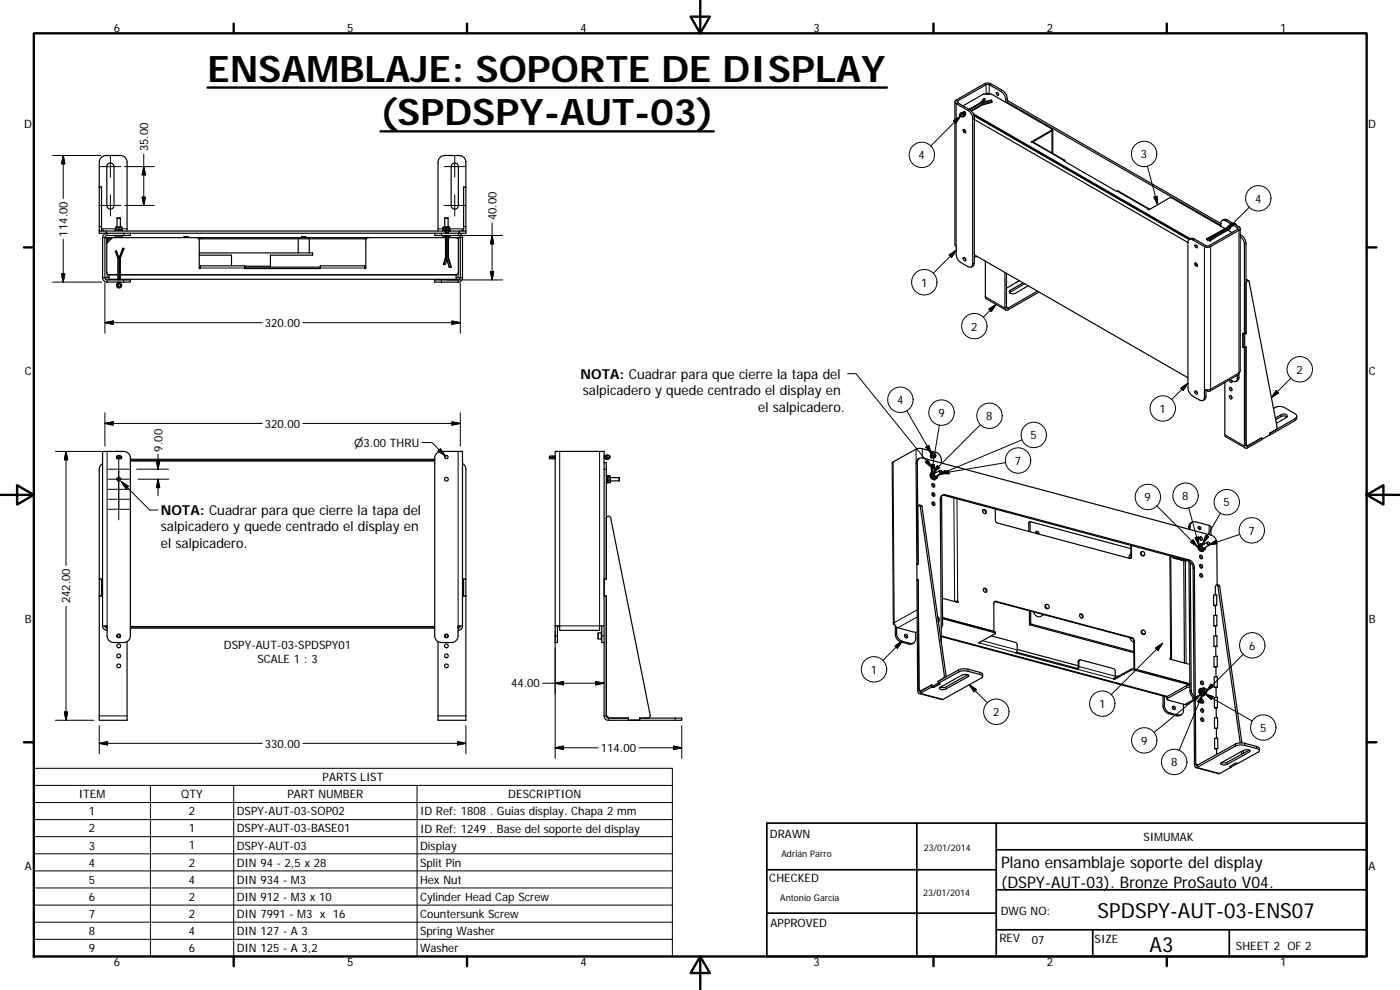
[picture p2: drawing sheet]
<svg xmlns="http://www.w3.org/2000/svg" width="420mm" height="297mm" viewBox="0 0 420 297" stroke-linecap="round" stroke-linejoin="round" font-family="sans-serif">
<defs><g id="words">
<g font-size="11">
<text x="62.3" y="24.5">ENSAMBLAJE: SOPORTE DE DISPLAY</text>
<text x="114.2" y="37.6">(SPDSPY-AUT-03)</text>
</g>
<g font-size="6.3">
<text x="329.4" y="275.4">SPDSPY-AUT-03-ENS07</text>
<text x="345" y="285.6">A3</text>
</g>
<g font-size="4.8">
<text x="300.5" y="260.6">Plano ensamblaje soporte del display</text>
<text x="300.5" y="266.3">(DSPY-AUT-03). Bronze ProSauto V04.</text>
</g>
<g font-size="4.1">
<text x="174.2" y="113.6">NOTA: Cuadrar para que cierre la tapa del</text>
<text x="174.9" y="118.6">salpicadero y quede centrado el display en</text>
<text x="227.5" y="123.5">el salpicadero.</text>
<text x="48.2" y="154.5">NOTA: Cuadrar para que cierre la tapa del</text>
<text x="48.2" y="159.4">salpicadero y quede centrado el display en</text>
<text x="48.2" y="164.4">el salpicadero.</text>
</g>
<g font-size="3.5">
<text x="34.2" y="9.6">6</text>
<text x="104.2" y="9.6">5</text>
<text x="174.2" y="9.6">4</text>
<text x="244.2" y="9.6">3</text>
<text x="314.2" y="9.6">2</text>
<text x="384.2" y="9.6">1</text>
<text x="7.3" y="38.4">D</text>
<text x="410.6" y="38.4">D</text>
<text x="44.4" y="45.4" transform="rotate(-90 44.4 45.4)">35.00</text>
<text x="275.7" y="47.8">4</text>
<text x="342.4" y="47.5">3</text>
<text x="376.6" y="60.8">4</text>
<text x="20.2" y="71" transform="rotate(-90 20.2 71)">114.00</text>
<text x="149" y="66.1" transform="rotate(-90 149 66.1)">40.00</text>
<text x="276.4" y="86">1</text>
<text x="79.5" y="98.1">320.00</text>
<text x="291.4" y="99.2">2</text>
<text x="7.4" y="112.6">C</text>
<text x="389.1" y="112.1">2</text>
<text x="410.8" y="112.6">C</text>
<text x="269.2" y="121.2">4</text>
<text x="281.6" y="125.1">9</text>
<text x="348" y="123.8">1</text>
<text x="79.5" y="128.3">320.00</text>
<text x="296" y="126">8</text>
<text x="309.3" y="131.8">5</text>
<text x="48.7" y="135.5" transform="rotate(-90 48.7 135.5)">9.00</text>
<text x="304.6" y="139.4">7</text>
<text x="343.5" y="150.4">9</text>
<text x="354.8" y="150">8</text>
<text x="367.2" y="151.9">5</text>
<text x="374.7" y="160.4">7</text>
<text x="21.1" y="181.1" transform="rotate(-90 21.1 181.1)">242.00</text>
<text x="7.4" y="186.9">B</text>
<text x="410.8" y="186.9">B</text>
<text x="67.2" y="194.7">DSPY-AUT-03-SPDSPY01</text>
<text x="374.9" y="194.9">6</text>
<text x="77.2" y="198.9">SCALE 1 : 3</text>
<text x="261.3" y="202.1">1</text>
<text x="153.4" y="206.3">44.00</text>
<text x="298" y="214.8">2</text>
<text x="329.8" y="212.4">1</text>
<text x="378.2" y="219.5">5</text>
<text x="79.5" y="224.3">330.00</text>
<text x="180.3" y="225.6">114.00</text>
<text x="342.4" y="223.4">9</text>
<text x="351.4" y="229.9">8</text>
<text x="23.7" y="239.5">ITEM</text>
<text x="54.4" y="239.5">QTY</text>
<text x="86.2" y="239.5">PART NUMBER</text>
<text x="96.8" y="234.4">PARTS LIST</text>
<text x="152.5" y="239.5">DESCRIPTION</text>
<text x="26.7" y="244.6">1</text>
<text x="56.7" y="244.6">2</text>
<text x="71" y="244.6">DSPY-AUT-03-SOP02</text>
<text x="126.1" y="244.7">ID Ref: 1808 . Guias display. Chapa 2 mm</text>
<text x="26.7" y="249.8">2</text>
<text x="56.7" y="249.7">1</text>
<text x="71" y="249.8">DSPY-AUT-03-BASE01</text>
<text x="126.1" y="249.8">ID Ref: 1249 . Base del soporte del display</text>
<text x="231.1" y="251.4">DRAWN</text>
<text x="26.7" y="254.9">3</text>
<text x="56.7" y="254.9">1</text>
<text x="71" y="254.9">DSPY-AUT-03</text>
<text x="126.1" y="254.9">Display</text>
<text x="343.2" y="252.3">SIMUMAK</text>
<text x="7.4" y="261.1">A</text>
<text x="26.7" y="260">4</text>
<text x="56.7" y="260">2</text>
<text x="71" y="260">DIN 94 - 2,5 x 28</text>
<text x="126.1" y="260.1">Split Pin</text>
<text x="410.8" y="261.1">A</text>
<text x="26.7" y="265.1">5</text>
<text x="56.7" y="265.1">4</text>
<text x="71" y="265.2">DIN 934 - M3</text>
<text x="126.1" y="265.1">Hex Nut</text>
<text x="230.9" y="264.6">CHECKED</text>
<text x="26.7" y="270.3">6</text>
<text x="26.7" y="275.4">7</text>
<text x="56.7" y="270.3">2</text>
<text x="56.7" y="275.4">2</text>
<text x="71" y="270.3">DIN 912 - M3 x 10</text>
<text x="71" y="275.4">DIN 7991 - M3 x 16</text>
<text x="126.1" y="270.3">Cylinder Head Cap Screw</text>
<text x="126.1" y="275.4">Countersunk Screw</text>
<text x="300.3" y="274.5">DWG NO:</text>
<text x="26.7" y="280.6">8</text>
<text x="56.7" y="280.5">4</text>
<text x="71" y="280.6">DIN 127 - A 3</text>
<text x="126.1" y="280.6">Spring Washer</text>
<text x="231.3" y="278.2">APPROVED</text>
<text x="26.7" y="285.7">9</text>
<text x="56.7" y="285.7">6</text>
<text x="71" y="285.7">DIN 125 - A 3,2</text>
<text x="126.1" y="285.7">Washer</text>
<text x="299.9" y="282.6">REV</text>
<text x="309.7" y="283.3">07</text>
<text x="328.5" y="283">SIZE</text>
<text x="370.9" y="285.1">SHEET 2 OF 2</text>
<text x="34.2" y="289.9">6</text>
<text x="104.2" y="289.9">5</text>
<text x="174.2" y="289.9">4</text>
<text x="244.2" y="289.9">3</text>
<text x="314.2" y="289.9">2</text>
<text x="384.2" y="289.9">1</text>
</g>
<text font-size="3.3" x="106.3" y="134">⌀3.00 THRU</text>
<g font-size="2.7">
<text x="234.5" y="257.1">Adrián Parro</text>
<text x="277.3" y="255.2">23/01/2014</text>
<text x="277" y="268.7">23/01/2014</text>
<text x="234.2" y="270.2">Antonio García</text>
</g>
</g></defs>
<g fill="none" stroke="#000" stroke-width=".36">
<path d="M286.6 30.6v42.7l.4 .6v2.4a3 3 0 0 0 1.4 2.5l2.1 1.2a.86 .86 0 0 0 1 .1 .86 .86 0 0 0 .4-.9v-43.6a3.1 3.1 0 0 0-1.4-2.5l-3.5-2a.57 .57 0 0 1-.4-.5 .57 .57 0 0 1 .4-.6l8.5-4.9a2.06 2.06 0 0 1 1.9 0l3.5 2.1a3.1 3.1 0 0 1 1.4 2.4v1.4M288.4 34.1l1-.3-.4 .5zM289 31.7l6.2-3.5h2.3l18.2 10.5-.2 .4-6.1 3.5 .4 .1M289.1 33.7v-.1a.44 .44 0 0 1 .6 0 .44 .44 0 0 1 .1 .5M289.1 38.9a.54 .54 0 0 1 .7 .3 .54 .54 0 0 1-.2 .7l-.5-.5zM289.2 38.9l.5 .9M289.3 33.7h.1M289.3 38.8l-.1 .1a.71 .71 0 0 0 .6 .9M289.3 33.7l-.7 .1a.72 .72 0 0 0-.3 1.2 .72 .72 0 0 0 1.2-.3l.2-.6-.2-.3M289.5 33.5l-.3 .2M289.7 34.4h.1M292.1 34.1l65.1 37.5"/>
<path d="M292.3 34.7l64.6 37.2M292.4 35.8l64.1 37M294.4 30.7h.2M294.4 30.7l-3.6 2.1M294.8 30.8l.1 .7M295.6 29.6v.6l-.4 .4M295.6 29.6h-.3l-.9 1.1M295.6 29.6l-1 1.2 2.9-.8 .2 .7-2.8 .8-3.3 1.9M296.1 28.2h.5M297 28.2a1.12 1.12 0 0 0-1.4 0M299.1 27.8a.46 .46 0 0 1 .5 .2 .46 .46 0 0 1-.2 .6l-.4-.4zM299.5 27.9l.2 .3"/>
<path d="M301.8 30.7a3.4 3.4 0 0 0-1.4-3.3l-3.5-2-.7-.1-8.9 5.2 .2 .3 3.5 2.1a3.1 3.1 0 0 1 1.4 2.4v43.6l-.1 .7-.8 .5M302.3 30.1l64.1 37M302.3 30.7l64.1 36.9M315.7 39.2v6.7M315.7 38.8l-.2 .6-5.7 3.3M315.7 39l.3 .2v6.8M29.8 56.1h.7v13.2M32.3 49.3a1.08 1.08 0 0 1 1.2-.3 1.08 1.08 0 0 1 .7 1v11.6a1.08 1.08 0 0 1-1.1 1.1 1.08 1.08 0 0 1-1-1.1v-11.6zM135.6 49.3a1.08 1.08 0 0 1 1.2-.3 1.08 1.08 0 0 1 .8 1v11.6a1.08 1.08 0 0 1-1.1 1.1 1.08 1.08 0 0 1-1.1-1.1v-11.6zM139.8 56.1h-.7v13.2M309.8 42.7h.3l9.4 5.4M319.6 48.5a.33 .33 0 0 0-.1-.4 .33 .33 0 0 0-.4 .1l16 9.2 .5-.1 9.4 5.4"/>
<path d="M29.8 69.3v.7h9.3M29.8 69.3h103.7M30.5 68.6l.6 .7M31.5 71.3v12M31.5 71.3h28.3M32.1 70a1.37 1.37 0 0 0-1.3 1.3v12a1.37 1.37 0 0 0 1.3 1.3h7v-.6h-7l-.4-.2-.2-.5M32.7 71.3l-.6 .5v10.1l.6 .5M33.4 71.6l-.9 .2-.1 .8M33.7 71.3l-1.6 1.7M34.5 69.3v-.1h2.3v.1M34.5 70.7h2.3M34.6 69.2v-.3h2v.3"/>
<path d="M34.7 70.7h1.9M34.7 70.8v.5M34.7 68.7h.9M34.7 68.7l.2 .2M34.7 68.3h.9M34.7 68.3v.4M35.1 65.5v2.6M35.1 65.5h1M35.6 68.3h1M35.6 68.7h1M35.6 77.4h-.2v6.6M35.6 68.3v.4"/>
<path d="M35.9 77.4h.2l1.1-2.8-.3-.2-1.2 3-.8-2.1-.3 .1 .8 2M36.1 65.5v2.6M36.1 77.4v6.6M36.6 70.8v.5M36.6 68.3l-1.7-.2-.2 .2M36.6 68.7l-.2 .2M36.6 68.3v.4M38.1 69.3v-20.6a2 2 0 0 0-2-2h-4.3a2 2 0 0 0-2 2v20.6M39.1 70h91.4M39.1 70v.7h-7l-.4 .1-.2 .5M55.1 71.3v-.3h1.4v.3M59.8 76.6h9.7v3.2"/>
<path d="M59.8 75.9h34v.7h-12.6v3.3h-7.7M59.8 71.6h50M59.8 71.3l-.1 .3M59.8 71.3h50M89.5 71.6v4.3M90.5 71.3v-.3h1.3v.3M92.8 71.6v4.3M109.8 71.3v.3M109.8 71.6h.1M109.8 71.3h23.9M110.5 71.3l-.5 .2-.2 .5v8.6h-.3v-.8h-13.4v.8h-22.6v-.8h-13.4v.8h-.3v-8.6l-.2-.5-.5-.2M131.5 69.3v-20.6a2.04 2.04 0 0 1 2-2h4.3a2.04 2.04 0 0 1 2 2v20.6"/>
<path d="M132.8 70.7l.9 .1M133 68.3h.8M133 68.7l.2 .2M133 68.7l.4 .1M133 68.3v.4M133.1 70.8v.5M133.1 70.7h.6M133.3 79.4l.6-2.2 .9 3M133.3 79.4h.3M133.4 68.9h-.5v.3M133.4 69.2h-.6v.1M133.5 65.5h1"/>
<path d="M133.5 65.5v2.6M133.7 70.7v6.5l-.6 2 .2 .2M133.7 77.2l.1 .1M133.7 68.6l.5 .3-.3 1-.3-.9zM133.8 68.3h1M133.8 68.3h.1M133.8 69.8l-.1 .1M134 69.8l.6 .1M134.1 68.9h.1M134.1 69.2h.1M134.1 68.8h.1M134.1 78l-.2 .7"/>
<path d="M134.1 68.7v.6M134.5 65.5v2.6M134.6 71.3h3.5M134.6 70.7v6.5l.8 2.9M134.6 69.9l.2-.6a.75 .75 0 0 0-.7-1.1 .75 .75 0 0 0-.6 1.1l.2 .7M134.6 69.9v.1M134.6 77.2l-.6 .1M134.8 68.3h.2l-.1 .5M134.8 68.3v.3M134.8 69.3h5M134.9 68.9l.1 .3M134.9 69.2l.2 .1"/>
<path d="M134.9 70.8v.5M134.9 70.7h-.3M134.9 68.2l-1.7-.1-.2 .2M135.1 70.7l-.5 .1M136.9 71.3l.5 .2 .2 .5v9.8l-.2 .4-.5 .2M137.5 70a1.34 1.34 0 0 1 1.3 1.3v12a1.34 1.34 0 0 1-1.3 1.3h-7v-.6h7l.4-.2 .2-.5M138.1 71.3v12M139.1 68.6l-.6 .7M139.8 69.3v.7h-9.3v.7h7l.4 .1 .2 .5M289.1 77.3a.56 .56 0 0 1 .7 .3 .56 .56 0 0 1-.2 .7 .75 .75 0 0 1-.5-1zM289.5 77.3l.3 .6M292.4 77h.9"/>
<path d="M292.4 76.5l64.1 36.8M295.7 78.4l.1 11 6.1 3.6M345 62.8h-.5l.3 .2 6-3.5 .9-.1 16 9.2M356.5 72.8v43.6a2.98 2.98 0 0 0 1.4 2.4l2.1 1.2a.87 .87 0 0 0 1 .1 .87 .87 0 0 0 .5-.9v-2.4a1.98 1.98 0 0 0 1.8 0 .58 .58 0 0 1-.2 .6 .58 .58 0 0 1-.7-.1l-.5-.3M357 71.8l-64.7-37.3 64.7 37.3M358.6 78.9a.55 .55 0 0 1 .7 .3 .55 .55 0 0 1-.2 .7 .75 .75 0 0 1-.5-1zM358.6 73.6a.45 .45 0 0 1 .6 .2 .45 .45 0 0 1-.1 .6zM358.7 78.9l.6 .9M358.8 78.9l.1 .6 .4 .3M359.1 73.6l.2 .3M362.2 71.6l.1 .3M362.2 71.6h.1"/>
<path d="M362.2 71.6l.2 .6M362.7 71.6l.4 .2v.5zM364.2 70.6l-2 1M364.2 70.6l-1.5 1M364.2 70.6l.3 .2 .1 .5M364.6 71.3l-1.4 1M366.4 67.1a.9 .9 0 0 1 .4-.9 .9 .9 0 0 1 1 0l3.7 2.2v.3l-8.8 5.1h-.6l-3.9-2.2-.6-.1-.7 .4M366.4 67.1v.8M366.8 66.2l.7-.4h.6l3.7 2.2a.59 .59 0 0 1 .4 .6 .59 .59 0 0 1-.4 .5l-8.5 4.9a1.98 1.98 0 0 1-1.8 0l-3.6-2.1a.85 .85 0 0 0-1 0 .85 .85 0 0 0-.4 .9M368.5 69.1l1.2 .7M368.5 68.1l.3-.3 .4 .4M369 67.9l-6.8 3.7"/>
<path d="M369.2 68.6l-4.6 2.7M370.3 67.1h.4l.2 .4M370.3 67.1v.1M372.2 70.4a3 3 0 0 1 1.7 2.6v27M372.2 71a2.99 2.99 0 0 1 1.3 2.3v27M372.2 68.6v42.8l-.4 .5M31.5 83.3h1.2M32.7 82.4h2.7h-2.7v1.4h2.7M32.7 82.4h.1M35.4 84.6v.2M35.7 84.8l.4 .7a.39 .39 0 0 1-.4 .5 .39 .39 0 0 1-.3-.5zM36.1 82.4h100.8z"/>
<path d="M36.1 84.8h-.2M36.1 84.6v.2M36.1 84.8l.3 .5a.77 .77 0 0 1-.6 1.1 .77 .77 0 0 1-.7-1.1l.3-.5h.2M59.8 80.2h.3M73.5 80.2h22.6M109.5 80.2h.3M134.9 80.1h.5zM136.9 82.4v1.4h-100.8M136.9 83.3h1.2M301.6 81.7v10.7a.58 .58 0 0 0 .3 .6 .58 .58 0 0 0 .6 0l9.3-5.4M302.1 82l.1 10.5 9.2-5.1M305.8 84.2l-3.7 2.3"/>
<path d="M307 84.9l-3.8 2.2a.56 .56 0 0 0-.3 .7 .56 .56 0 0 0 .7 .3l1.1-.1 3.9-2.3M307.5 85.1l-4.5 2.7M373.9 100l-.4 .3M373.9 85.1a.58 .58 0 0 1 .2-.7 .58 .58 0 0 1 .8 .1l8.4 43.6-.4 .8-1.9 1.1v.5l-2.4 1.3M373.9 84l.8 .2M358.6 117.3a.54 .54 0 0 1 .7 .3 .54 .54 0 0 1-.2 .7 .72 .72 0 0 1-.5-1zM359.1 117.4l.3 .5M361.9 116.9v2.5l-.9 .7M367.6 114.8l.1 16 6 3.6M369 114a.48 .48 0 0 0 .1 .6 .48 .48 0 0 0 .6-.1v-.3M369 116.3a.55 .55 0 0 1 .6 .3 .55 .55 0 0 1-.1 .6 .74 .74 0 0 1-.5-.9zM369 118.7a.55 .55 0 0 1 .6 .3 .55 .55 0 0 1-.1 .7 .74 .74 0 0 1-.5-1z"/>
<path d="M369.4 116.3l.3 .6M369.4 118.8l.3 .5M369.5 114.1l.2 .3M371.3 112.6v.9a.86 .86 0 0 1-.4 .9 .86 .86 0 0 1-1-.1l-.8-.4M371.8 111.9v1.8l-.9 .7M371.8 111.9l-.3 .6-8.4 4.9M373 104.1l.5 .3M373.1 100v4.1l.4 .3M373.1 104.1h-.1M373.5 100.3l-.5-.3v4.1M373.5 104.4v29.4a.58 .58 0 0 0 .3 .6 .58 .58 0 0 0 .6 0l4.2-2.4 .1-.6M373.5 100.2v.1"/>
<path d="M373.5 100.3v4.1M373.9 104.1h.1M373.9 100h.1M373.9 104.1l-.4 .3M373.9 104.1l.1 29.7h.4l4.2-2.4M30.8 135.4h6.3a2.05 2.05 0 0 1 2 2.1v53.3a2 2 0 0 1-2 2h-2.9a1.97 1.97 0 0 1-2.1-2v-3h-1.3zM30.8 139.1l-.8 .7-.2 1v75.3h8.3v-23.6M35.1 136.9l.7-.1a.49 .49 0 0 1 .7 .6 .49 .49 0 0 1-.8 .2h-.2a.43 .43 0 0 1-.5-.1 .43 .43 0 0 1 .1-.6zM35.3 136.8l.3-.2 .5 .2M35.6 137.6h.1M39.1 137.8h91.4M39.1 138.1h91.4"/>
<path d="M39.1 138.3h91.4M130.9 136.2l.9-.6 .7-.2h6.3v52.4h-1.3v3a2.05 2.05 0 0 1-2 2h-3a2 2 0 0 1-2-2v-53.3zM134.1 136.7l-.2 .1M134.3 137.5l-.1 .1M138.8 139.1l.7 .7 .3 1v75.3h-8.3v-23.6M166.5 136.8h-1a.46 .46 0 0 0-.7 .4 .46 .46 0 0 0 .7 .4h1l.1-.8M166.5 137.6h.1M181.3 138.8v-3.4h-14.7v57.4h.7v-5M181.3 136.7l.7-.2a.72 .72 0 0 1 1 .7 .72 .72 0 0 1-1 .6l-.7-.2M181.3 138.8h.7v35h-.7M181.3 138.8v76a1.3 1.3 0 0 0 1.3 1.3h6M181.4 137.5l.9-.3 .4 .2-.3 .3z"/>
<path d="M181.4 136.7l.1 .7M181.5 137.5l-.1 .1M276 137.5l-.8 .5-.3 1 .3 30.4M279.4 137v-.7a.73 .73 0 0 1 1.2-.1 .73 .73 0 0 1-.4 1.1h-.5M279.4 137.2l.6 .1M279.5 137.2l.2 .1M279.6 139.8l.5 .4v.4M279.7 137.3v.1M279.7 137.3l-.1 .1M279.8 136.7l-.4 .4 .2-.5a.34 .34 0 0 1 .5 .1 .34 .34 0 0 1-.1 .4h-.6M279.8 136.7h.3M279.8 139.6a.5 .5 0 0 1 .7 .1 .5 .5 0 0 1-.1 .7 .5 .5 0 0 1-.7-.1z"/>
<path d="M279.9 136.7h-.1M282.5 138.9a2.64 2.64 0 0 0-1.6-3.2l-4.1-1.1h-1.3l-7.7 4.2 .3 48.3M373.9 133.5l.3 .1M378.7 131.4l-3.8 2.1a.57 .57 0 0 1-.7 .1 .57 .57 0 0 1-.3-.6M382.2 122.6a3.1 3.1 0 0 1 3.3-.3l3.1 1.8a.84 .84 0 0 1 .6 .8 .84 .84 0 0 1-.6 .8l-7.5 4.3-.1 .5M382.7 125.4l1.8-1a1.04 1.04 0 0 1 1.1-.2 1.04 1.04 0 0 1 .7 .9l-3.2 1.9M386.2 125.1l-1.1-.3-2.2 1.1M389.2 124.9l-.1 .7-.3 .5-7.7 4.5M182 155.5a.66 .66 0 0 1 .6-.6 .66 .66 0 0 1 .7 .5l11.8 59.3-.1 .5-.5 .3M182 142.6h.1v2.3h-.1M182.1 142.8h.3v2h-.3M182.4 144.5l.1 .3"/>
<path d="M182.5 142.8l-.1 .2M182.5 144.8h.1M182.6 142.8h.4v.3M182.6 144.8h.4M182.6 143.1h.4M182.6 144.1h.4M182.6 144.1v.7M182.6 143.1v1M182.6 142.8v.3M183 143.1v1M183 144.1v.7M183.1 142.8l.1 1.7-.2 .3"/>
<path d="M183.2 143.3h2.6M183.2 144.3h2.6M185.8 143.3v1M275.4 152.4a.51 .51 0 0 1 .1-.6 .51 .51 0 0 1 .6-.1l7.3 50.9-.3 .9-1.5 .9M276 151.5l.7 .3 7.2 51.3M279.6 142.8l.7 .8M279.6 141.8a1.19 1.19 0 0 0-.3 1.5 1.19 1.19 0 0 0 1.4 .5M279.7 145.3l.3 .3 .2 .6M279.7 148.1l.4 .2 .1 .6M279.7 150.9l.4 .2 .1 .6M279.8 141.9l-.2 .9M279.8 141.9a1.05 1.05 0 0 0-.1 1.3 1.05 1.05 0 0 0 1.3 .3"/>
<path d="M279.8 141.8a1.04 1.04 0 0 0-.3 1.4 1.04 1.04 0 0 0 1.3 .4M279.9 142.6l.6 .8M279.9 142.6l-.3 .2M280 141.7l1 .1M280 141.7l-.2 .2M280 141.7l-.1 .9M280 141.7a1.08 1.08 0 0 0-.6 1.5 1.08 1.08 0 0 0 1.5 .5l.1-.2M280.5 143.4l-.2 .2M280.9 141.8a.66 .66 0 0 0-.8 .7 .66 .66 0 0 0 .7 .7l.4-.1 .2-.4M281.4 143.3l-.9 .1M281.4 143.3l-1.1 .3M281.5 142.6l-.1 .7"/>
<path d="M282.1 141.2l-1.5 .8a.52 .52 0 0 0-.1 .6 .52 .52 0 0 0 .5 .3l1.5-.9M282.6 148.7l.3 38.7-.4 .9M282.7 148.7h.7l73 19.5a2.53 2.53 0 0 1 1.7 2.3l.4 58.9a.63 .63 0 0 0 .1 .7 .63 .63 0 0 0 .7 .2l11.7-6.6 2.3-.1 3.8 1a.6 .6 0 0 1 .8 .3 .6 .6 0 0 1-.3 .8l-6.1 3.4-.6-.2-1.9 1.1 .5 .1M295.1 153a.76 .76 0 0 1 .6 1.1M295.1 152.9a.59 .59 0 0 1 .9 .5 .59 .59 0 0 1-.7 .6l-.4-.5zM298.7 152.7l.1 3.6 .4 .6 40 10.7 .4-.5v-3.4M309.1 156.5l30.3 8.1M309.1 156.5l-.4 .2 .1 2.7M309.1 156.5v3.1M310.9 159.6l.5 .6M357.2 158.9v-.9a1.31 1.31 0 0 1 1.6-1.5l4.5 1.4 .1 2.7M357.8 156.7a1.74 1.74 0 0 0-1 2.1"/>
<path d="M359.6 158.2l.3 .3 .1 .4M29.8 178.8h.7M30.5 173.8h-.7h.7v5h-.7M139.1 178.8h.7M139.8 173.8h-.7v5h.7M181.3 178.8h.7M181.3 173.8v5h.7v36.1l.6 .6h6v.6M275.2 169.4h.1M275.2 174.1l.2 33.1a.62 .62 0 0 0 .1 .7 .62 .62 0 0 0 .7 .1l3.4-1.9M275.2 169.4v4.6l.4-.2M275.2 169.4l.3-.2-.2-30.4a1.29 1.29 0 0 1 1.6-1.4l86.6 23.2a2.45 2.45 0 0 1 1.7 2.3l.1 12.5 .6 .2 .1 .3 6.7 47M275.2 174h.1"/>
<path d="M275.5 169.2l-.3 .2M275.6 173.9l-.4 .2M275.6 173.8l.3 33.5 .3 .1 3.4-1.9M282.8 179.5l4.8 1.3-.2-.4-.9 .1M295.2 176.6a.74 .74 0 0 1 .7 1.1M310.9 160a.48 .48 0 0 1 .5-.6 .48 .48 0 0 1 .4 .7v.1M339.4 163.6l-.1 4M339.4 166.2l-.5 .5v.8M342.6 165.5a.6 .6 0 0 1 1 .4 .6 .6 0 0 1-.7 .7l-.4-.4zM342.7 165.5a.66 .66 0 0 0-.3 .9 .66 .66 0 0 0 1 .2M351.4 166.8l.2 30.9M351.8 166.9l.3 .5 3.2 .9"/>
<path d="M352 167l.5 .4 2.9 .8 .6-.1M352.9 167.3l.8 .1M355.3 168.3l.2 30.6M356.3 168.2l-1 .1M356.8 168.4l.3 38.9a2.61 2.61 0 0 0 1.2 2.1M357.2 168.7l.3 38.4 .2 1 .6 .8M359.8 163.4l.7-.2a.96 .96 0 0 0-.5 1.4 .96 .96 0 0 0 1.4 .3 1.08 1.08 0 0 1-1.5 .2 1.08 1.08 0 0 1-.2-1.5zM360 163.3a1.17 1.17 0 0 0-.3 1.5 1.17 1.17 0 0 0 1.4 .5M360 161.3l.5 .4v.4M360 166.8l.5 .4v.5M360 164.5l.8 .6M360 169.6l.5 .4v.4"/>
<path d="M360.1 166.7a.52 .52 0 0 1 .8 .3 .52 .52 0 0 1-.4 .7l-.5-.5zM360.1 172.3l.4 .3v.6M360.2 163.3a1.04 1.04 0 0 0-.4 1.4 1.04 1.04 0 0 0 1.4 .4M360.3 163.3l-.3 .2v1M360.3 164.3l-.3 .2M360.3 164.3l.7 .7M360.3 163.3v1M361 165l-.2 .1M361.3 163.3a.67 .67 0 0 0-.7 .9 .67 .67 0 0 0 1 .3l.1-.3M361.4 163.3l-.4-.3-.7 .3M361.8 164.7l-.8 .3M361.8 164.7l-1 .4"/>
<path d="M361.9 164.1l-.1 .6M362.4 162.7l-1.5 .8a.52 .52 0 0 0-.1 .6 .52 .52 0 0 0 .6 .3l1.5-.8M364.7 178.5v-2.2a.53 .53 0 0 1 .1-.6 .53 .53 0 0 1 .7-.1l6.7 47.3M30.8 187.8a1.34 1.34 0 0 0 1.3 1.3M31.5 187.8l.2 .5 .4 .2M32.1 188.1h.1M32.1 187.8v.7M35.4 190.4h.5l.2 .4-.2 .4h-.5l-.2-.4zM39.1 188.1h91.4M39.1 188.5h91.4M39.1 188h91.4M133.8 190.3l.5 .1 .2 .5-.4 .3h-.4l-.2-.5z"/>
<path d="M137.5 188.1h.1M137.6 187.8v.7M138.1 187.8l-.2 .5-.4 .2M138.8 187.8a1.3 1.3 0 0 1-1.3 1.3M166.6 187.8h1.4v1.3h11.9v-1.3h1.4M167.5 187.8v.2h.5M180.5 189.9l-1 .1v1.7h1M180.6 187.8v5h.7M180.6 189.6v2.4M268.5 187.5l-.4-.4 .3-.3a1.7 1.7 0 0 0 1.1 1.6l4.9 1.3h.9M268.7 187.8v2.5a2.51 2.51 0 0 0 1.7 2.3l2.7 .7 1-.3M269.1 188.2v1.9a2.57 2.57 0 0 0 1.6 2.3l2.5 .6a1.25 1.25 0 0 0 1.6-1.4v-1.9"/>
<path d="M271.5 190.5l.5 .4v.5M281.4 185.2a.49 .49 0 0 1 .4 .4 .49 .49 0 0 1-.3 .5h.2M281.4 185.2a.39 .39 0 0 1 .4 .3 .39 .39 0 0 1-.3 .4M281.7 186l-.1 .3M281.8 185.8v.7M282.5 190.8l67.8 18.2M282.5 192.6l-.3-42.7a1.25 1.25 0 0 1 1.6-1.4l73 19.5a2.53 2.53 0 0 1 1.6 2.3l.5 59.1 .4 .2 12.3-6.6 1.7-.1 4.1 1.1 .6 .5v.7M282.5 191l67.7 18.1M282.9 185.3l15.6 4.2 .2 .5M282.9 185.6l15.8 4.3-5 3 .2 .1 .4-.4M286.8 180.5h.4l.2 .2M287.6 180.5l-.2 .1"/>
<path d="M293.9 192.7v.3M297.5 190.8l7.5 2.1 .3 .6v1.7l-.5 .7 18.5 5 .5-.7v-1.9l.4-.3 9.9 2.6 .6 .8v1.7l-.5 .7 .3 .1 4.9-2.8 .8-.1 16.9 4.5M298.3 189.4l-.1-8.4 .1-.4 .5-.2 41 10.9 .5 .4 .2 .6v8.4l16.6 4.5-16.9-4.5-.8 .1-4.9 2.7v.4M298.4 180.5l41.4 11 .5 .9v8.3M305.1 195.7l18.2 4.9M305.3 194.9l18.3 4.9M308.9 183.3l.1 4.2M309 187.5l31.3 8.3M309.3 183.3v3.9l31 8.3M309.3 187.2l-.3 .3M310.2 183.6a1.63 1.63 0 0 0 2.1 1.4l1-.6M313.9 181.4a.6 .6 0 0 1 .9 .4 .6 .6 0 0 1-.6 .7l-.4-.6z"/>
<path d="M314 181.4a.67 .67 0 0 0-.3 .9 .67 .67 0 0 0 1 .2M324 198l-.4 .5v1.6l-.3 .5M324.1 184.3a.74 .74 0 0 1 .6 1.1M339.1 191.3l.3 .8 .9 .6M342.8 189.2a.6 .6 0 0 1 .9 .3 .6 .6 0 0 1-.6 .7l-.4-.3zM342.9 189.1a.67 .67 0 0 0-.4 .9 .67 .67 0 0 0 1 .2M351.1 197.6l.1 .2M351.5 197.9l.1-.2-.5-.2v.3l6 1.5M364.2 181.6l.6 .2M364.3 187.8l.5 .1M364.3 193.9l.6 .2M364.8 181.8v2.9"/>
<path d="M364.8 187.9v2.9M364.9 194.1v2.8M365.2 181.5v-3l-1 .1v3M365.2 181.5l-1 .1M365.2 181.5l-.4 .3M365.2 187.7v-3.1l-.9 .1v3.1M365.2 187.7l-.9 .1M365.2 187.7l-.4 .2M365.2 193.8v-3h-.9v3.1M365.2 193.8l-.9 .1M365.2 193.8l-.3 .3M365.3 200v-3.1l-1 .1 .1 3.1"/>
<path d="M365.3 200l-.9 .1M365.3 200l-.4 .2M182 214.1a1.34 1.34 0 0 0 1.3 1.4M192 216.1h12.6v-.6h-12.6v.6h-3.4M276.2 207.3h.2M279.6 205.5v.6M279.6 205.5h.1M279.6 206.1l.6 .2M279.6 205.5l-3 1.7a.62 .62 0 0 1-.7-.2 .62 .62 0 0 1-.1-.6M279.6 205.5v.5M280.2 206.2v.1M281.6 205l-2 1"/>
<path d="M281.6 205h.1M281.6 204.4h.1M281.6 204.4v.6M281.6 204.4v.6l.5 .2-1.9 1.1M281.6 205l6.9-3.7h1.7l3.9 1.1a.58 .58 0 0 1 .7 .3 .58 .58 0 0 1-.3 .7l-11.7 6.5-7-1.8M281.9 206.3l6.9-3.8 .8-.1a.68 .68 0 0 1 1.1 .5l-6.9 3.9-.8 .1a.71 .71 0 0 1-1.1-.6zM282.1 205.1l-1.9 1.1-.6-.2M282.6 206v.3M290.4 202.5l-6.6 3.6-1.6 .1M294.9 203v-.8l-.4-.3-4-1.1-1.6-.1-1.2 .3-6.1 3.4M323.3 200.6v.3M334.7 202.7l.8 .3"/>
<path d="M349 208.8v3a2.51 2.51 0 0 0 1.7 2.3l2.7 .7 1.1-.4M349.4 208.9v2.7a2.51 2.51 0 0 0 1.7 2.3l2.4 .6a1.29 1.29 0 0 0 1.7-1.4l-.1-1.8M351.9 212l.3 .3 .2 .6M357.1 206.2l-.9 .1-6 3.5 .4 .3 5.2 1.3 2.5-1.3M357.1 205.5l-.9 .2-5.8 3.2-.2 .9M360.3 206.6a1.18 1.18 0 0 0-.3 1.5 1.18 1.18 0 0 0 1.4 .5M360.3 204.6l.4 .3 .1 .5M360.4 207.8l.7 .6M360.4 210.1l.4 .4v.5M360.4 215.6l.4 .3 .1 .6M360.4 212.9l.3 .2 .1 .6M360.4 212.8a.5 .5 0 0 1 .8 .2 .5 .5 0 0 1-.6 .7l-.2-.4z"/>
<path d="M360.4 215.6a.5 .5 0 0 1 .8 .2 .5 .5 0 0 1-.5 .6l-.3-.4zM360.5 206.6a1.03 1.03 0 0 0-.3 1.4 1.03 1.03 0 0 0 1.3 .4M360.6 206.7l-.2 .1v1M360.6 207.6l-.2 .2M360.6 207.6l.8 .7M360.6 206.7a.79 .79 0 0 1 1.1 0M360.6 206.7v.9M360.9 206.5a.99 .99 0 0 0-1.1 .8 .99 .99 0 0 0 .6 1.1 .8 .8 0 0 0 1.3-.2 .95 .95 0 0 1-1.4-.3 .95 .95 0 0 1 .5-1.4M361.4 208.3l-.3 .1M361.5 206.7l-.3 .1a.52 .52 0 0 0-.1 .7 .52 .52 0 0 0 .6 .2l.3-.1M361.6 206.7a.68 .68 0 0 0-.8 .6 .68 .68 0 0 0 .8 .7l.4-.2 .1-.3M362.1 208l-1 .4"/>
<path d="M362.1 208l-.7 .3M362.2 207.3l-.1 .7M364.4 200.1l.5 .1M364.4 206.2l.5 .1M364.5 212.3l.5 .2M364.5 218.5l.6 .1M364.9 200.2v2.9M364.9 206.3l.1 2.9M365 212.5v2.9M365.1 218.6v2.9M365.3 206.1v-3h-.9v3.1M365.3 206.1l-.9 .1"/>
<path d="M365.3 206.1l-.4 .2M365.4 212.3l-.1-3.1-.9 .1 .1 3M365.4 212.3h-.9M365.4 212.3l-.4 .2M365.4 218.4v-3.1l-.9 .1v3.1M365.4 218.4l-.9 .1M365.4 218.4l-.3 .2M364.5 224.6l.6 .2M365.1 224.8v1.6M365.5 224.6v-3.1l-1 .1v3M365.5 224.6h-1M365.5 224.6l-.4 .2"/>
<path d="M366.4 228.9l6.8-3.8 .8-.2a.7 .7 0 0 1 1.1 .6l-6.8 3.9-.8 .1a.73 .73 0 0 1-1.1-.6zM369.1 230l.4 .1M369.5 230.2l-3.7 2-6.9-1.9M371.4 229l-1.9 1.1M372.6 225.5l.1 .8M373.1 225.2l.1 .8M374.9 225.1l-6.6 3.6-.8 .2-.9-.1"/>
<circle cx="134" cy="137.1" r=".5"/>
<circle cx="35.6" cy="143.8" r=".57"/>
<circle cx="134" cy="143.8" r=".56"/>
<circle cx="280.2" cy="148.4" r=".48"/>
<circle cx="280.2" cy="145.6" r=".49"/>
<circle cx="280.2" cy="151.1" r=".5"/>
<circle cx="282.3" cy="141.7" r=".44"/>
<circle cx="282.3" cy="141.6" r=".35"/>
<circle cx="360" cy="158.5" r=".46"/>
<circle cx="295.7" cy="177.2" r=".59"/>
<circle cx="360.5" cy="161.6" r=".49"/>
<circle cx="360.5" cy="169.8" r=".5"/>
<circle cx="360.5" cy="172.6" r=".49"/>
<circle cx="362.6" cy="163.1" r=".44"/>
<circle cx="362.7" cy="163.1" r=".36"/>
<circle cx="35.6" cy="199.8" r=".57"/>
<circle cx="35.6" cy="193.8" r=".57"/>
<circle cx="35.6" cy="196.8" r=".57"/>
<circle cx="35.6" cy="190.8" r=".57"/>
<circle cx="134" cy="199.8" r=".56"/>
<circle cx="134" cy="193.8" r=".56"/>
<circle cx="134" cy="196.8" r=".56"/>
<circle cx="134" cy="190.8" r=".56"/>
<circle cx="272" cy="190.9" r=".51"/>
<circle cx="324.5" cy="184.9" r=".59"/>
<circle cx="352.3" cy="212.4" r=".51"/>
<circle cx="360.8" cy="204.9" r=".49"/>
<circle cx="360.8" cy="210.4" r=".49"/>
<circle cx="361.7" cy="207.1" r=".45"/>
<circle cx="361.8" cy="207.1" r=".35"/>
</g>
<g fill="none" stroke="#000" stroke-width=".3">
<path d="M286.1 36.2l2.2-1.4-1.4 2.2zM287 30l.5 .3v.5l-.5 .3v42.8M288 34.3a.9 .9 0 0 0 1.5 .2M288.3 34.8l-9 9M288.7 33.9l-.3 .1a.54 .54 0 0 0 .4 .5 .54 .54 0 0 0 .6-.3l.1 .3M288.7 33.9v.4M289.5 34.5v.2M289.6 33.6l-1 .2M289.7 33.7l-.4 .5M289.8 34.3a.99 .99 0 0 1-.8 .6 .99 .99 0 0 1-1-.4M289.8 34.3l-.1 .1M289.8 34.1v.2"/>
<path d="M289.8 34.1l-.3 .4M291 32.9l-.5 .2M292.4 35.3l-.5 .3M295.5 25.1l.4 .3v2.7l.2 .1M295.5 29.5l-.9 1.2-3.7 2.1M296.8 28.1l-.2 .1M297.4 25.1l-.5 .3v2.7M297.6 30.1l-2.8 .7-3.7 2.1M297.7 30.6l-2.8 .7-3.4 2M297.7 30.4l-2.8 .7-3.5 2.1M300.9 27.2l-.5 .2M302.3 29.6l-.5 .3"/>
<path d="M315.5 39.1v.3M315.8 39l-.1 .1M316 39.2l-.3 .2M15.8 46.7h14.4M19 46.7v12.9M19 46.7l.5 2.4h-1zM29.8 56.1h.7M30 50h6.3M33.1 46.8v6.3M33.1 58.5v6.3M37.4 50h8.9M42.6 59.2h1.1l-.6 2.4z"/>
<path d="M43.1 46.2v15.4M43.1 50l.6 2.5h-1.1zM133.3 50h6.3M136.5 46.8v6.3M136.5 58.5v6.3M139.1 56.1h.7M309.8 42.7l9.4 5.4M335.2 57.3l9.4 5.6M344.3 49.9l3.1 11.5M346.3 59.2l1-.3 .1 2.5zM19 71.8v12.8M29.8 68h.7"/>
<path d="M30 61.6h6.3M30.5 68.6h4.2M30.8 71.3h.7M31.8 69.3v.7M32.1 72h.3M32.1 70v.7M32.1 71.3v.3M32.7 71.3v.3M34.9 75.3l.7 2.1v6.6M36.6 68.6h1.5M37 74.5l-1.1 2.9v6.6M37.1 70v.7"/>
<path d="M37.4 61.6h8.9M59.6 71.3v.2M60.5 71.3v.3M109.1 71.3v.3M110 71.3v.2M131.5 68.6h1.5M132.5 70v.7M133.3 61.6h6.3M133.6 69.2l-.1 .1M133.6 69.2a.45 .45 0 0 1 0-.6 .45 .45 0 0 1 .6 0 .45 .45 0 0 1 0 .6l-.2 .8M133.6 69.2l.2 .8M133.6 69.1h.5"/>
<path d="M133.8 70.7v6.6l-.6 2M133.9 78.7l-.3 .7M134 70.7v6.6l.9 2.8M134.1 68.2a.79 .79 0 0 1 .5 1.1l-.2 .7M134.1 70.7h16.8M134.2 68.2a.76 .76 0 0 1 .5 1.1l-.2 .7M134.2 69.2l.5 .1M134.4 70.7v6.5l.8 2.9M134.5 70.7v6.5l.9 2.9M134.7 69.3h.1M135 68.6h4.1M137.5 70v.7"/>
<path d="M137.5 71.3v.3M137.8 69.3v.7M138.1 71.3h.7M139.1 68h.7M147.7 66.9v17.1M147.7 70.7l.5 2.5h-1zM284.8 76.5l2.2-1.4-1.4 2.1zM287 75.1l-6.9 6.9M292.4 78.9l-.5 .3M358.4 71.7l-.5 .2M361.9 73.7l-.4 .3v42.8M362.3 71.9l.1 .3 .5-.1"/>
<path d="M364.2 70.6l-1.4 1M368.3 66l-.5 .2M369 67.9l-6.8 3.7M369.2 68.1l-6.1 3.7M369.2 68.2v.4M369.3 68.3l-6.1 3.7M369.5 66.9l.7 .7-2.1 1.4zM370.3 67.1l.1 .1M370.8 67.2l-.1 .1M370.9 67.4v.1M371.8 68l-.5 .3v.5l.5 .3v42.8l-8.5 4.9v-42.8l-.4-.3M372.5 70.6l-.3 .2"/>
<path d="M373.9 73l-.4 .3M375 62.2l-6.9 6.8M15.8 84.6h14.7M18.5 82.1h1l-.5 2.5zM30.8 83.3h.7M31.5 96.8l2.5-.5v1zM31.5 96.8h47.2M31.5 84.9v15.1M32.1 82.1v1.2M32.1 84v.6M35.6 84.6l-.3 .8-.2-.1M35.9 84.6l.3 .8"/>
<path d="M36.4 85.3l-.1 .1a.54 .54 0 0 1-.3 .7 .54 .54 0 0 1-.7-.4v-.3M37.1 84v.6M60.1 80.4h13.4M90.9 96.8h47.2M96.1 80.4h13.4M132.5 84v.6M134.1 84h16.8M135.6 96.3l2.5 .5-2.5 .5zM137.5 82.1v1.2M137.5 84v.6M138.1 83.3h.7M138.1 84.9v15.1"/>
<path d="M147.2 81.5h1l-.5 2.5zM295.7 89l5.9 3.4 .5-.3 .4 .3v.6M296.8 92.8l2.1-1.5-1.4 2.2zM298.9 91.3l-3.8 3.9M303.2 87.1v.6M254.4 112.1h2.5l22 27.3M354.4 116.4l2.1-1.4-1.4 2.1zM356.5 115l-4.9 4.9M361.9 118.9l-.4 .3M362.4 117v.3M371.8 113.3l-.5 .2M383 117.2l.7 .7-2.1 1.4z"/>
<path d="M387.4 113.5l-5.8 5.8M16.6 135.4h13.9M19.8 135.4v34.3M19.8 135.4l.5 2.6h-1zM31.5 127l2.5-.4v1zM31.5 123.9v10M31.5 127h47.2M32.1 135.4v52.4M35 137.4h1.5M35 137.1h1.5M35.6 137.6v18.4M47 138.3h.9l-.5 2.5z"/>
<path d="M47.4 136.3v4.5M90.9 127h47.2M126.6 132.8h3l4 4M131.5 135.4l.7-.7 1.4 2.1zM135.6 126.6l2.5 .4-2.5 .6zM137.5 135.4v52.4M138.1 123.9v10M164.9 137.4h1.7M164.9 137.1h1.1M165.9 136.8l.1 .3M166 137.1l-.1 .5M166 137.1h.6"/>
<path d="M179.9 135.4v52.4h-11.9v-52.4M181.3 137.5l.7 .3M181.3 136.8l.6-.1a.8 .8 0 0 1 1.1 .4M181.9 136.8a.8 .8 0 0 1 1.1 .4M181.9 136.8l.2 .4a.38 .38 0 0 1 .5 0 .38 .38 0 0 1 .1 .4l-.6 .1v-.4M181.9 136.8l-.6 .2M182 136.5l-.1 .3M182.1 137.2l-.8 .2M268 138.6l.4 48.2 6.8-3.8M272.1 123.2l7.4 12.9M274.9 134.8v3.8M275.3 138.8l-.4 .2"/>
<path d="M276.8 134.6v2.8M277.9 134.2l.8-.5 .8 2.4zM279.2 139.3l-.7-1.3-.8 .7 1.2 .9M279.2 136.7l.2 .5 .8 .1M279.3 136.6l-.1 .1M279.3 136.7h-.1M279.4 136.3v.2a.54 .54 0 0 1 .7 0 .54 .54 0 0 1 .1 .7h-.2M279.5 136.2a.84 .84 0 0 1 .9 .1 .84 .84 0 0 1 .2 .9M279.5 136.6l-.2 .5M279.6 136a.85 .85 0 0 1 .9 .2 .85 .85 0 0 1 .3 .8M279.6 136.5v.1M280.2 136.9l-.2 .2"/>
<path d="M280.3 139.4h.2l-.3 .7M281.9 127.6l-1.9 11.5M294.2 127.4l-13.5 13.6M301.8 138.8l-18 3M306.8 132l-22.2 9.2M367.6 130.4l5.9 3.4 .4-.3 .5 .3v.6M384.5 124.4v.6M388.6 125.7v.5M32.5 140.8h6.3M32.5 146.8h6.3M32.5 143.8h6.3M32.5 149.8h6.3"/>
<path d="M32.5 152.8h6.3M36.4 144.5l2.1 1.4-.7 .7zM36.4 144.5l2.2 2.2M38.8 146.9l6.1 6.1h2.5M41 140.8h9.6M41.5 143.8h9.1M47.4 143.8v5M47.4 143.8l.5 2.5h-.9zM181.3 140.8h.7M276.2 151.8l.5 .2M279.5 140.3v.5M279.5 141.3v.5l.2-.4"/>
<path d="M279.6 141.4l-.1 .4M279.9 140.1l-.1 .4M280.6 142a.52 .52 0 0 0-.1 .6 .52 .52 0 0 0 .5 .3M280.8 140.5l.5-.8 .7 .7-1.3 .9M282.3 142l-.8 .5 .9-.2M282.4 142.2l-.9 .3M283.7 141.5l1-.3 .1 1-.8-.1M283.8 148.5l-.4 .2M286.3 149.4l.2 31.1M287.2 149.7l.2 30.7-.2 .1M347.2 151.8l11.4 11.5M356.8 152.4l2.8 10.4"/>
<path d="M357.2 158l-.4 .2M362.9 157.6v2.8M366.3 154l-5.3 9M275.2 174v.1M339.6 167.1l-.2 .1M351.1 166.8l.2 30.7-.2 .1M352.5 167.4l-.2 .1M355.4 167.9l-.1 .4M355.8 168.3l.2 30.8M355.9 168.1l.3 .1M356.8 168l-.4 .2M358.4 170.3l-.3 .2"/>
<path d="M358.5 162.6l-.4-.6-.8 .7 1.4 .9M359.1 163.7l.4 .4M359.1 162.4l-.4-1 .9-.3 .1 1.9M359.2 163.7l.3 .4-.5-.3M360.9 163.5a.52 .52 0 0 0-.1 .6 .52 .52 0 0 0 .6 .3M361.9 160.6l.8 .5-1.7 1.9zM362.7 163.5l2.2-1.3 .3 .9zM365.5 175.8l.5 .1M372.1 160.3l-9.4 3.2M19.8 181.9v34.2M166.6 189.4v38.1M166.6 190.8h.7"/>
<path d="M179.5 189.9v1.8M180.6 190.8h.7M268.6 193.8l2.1-1.4-1.4 2.1zM269.1 190.1l-.4 .2M270.4 192.6l.3-.2-5.7 5.7M273.2 193l-.4 .3M275.3 185.1l-5.8 3.3M294 192.7v.2l10.9 3M294.9 192.2l10.4 2.8M298.4 189.5v.3M298.9 180.4l-.2 .1M323.8 198.4l-.2 .1"/>
<path d="M323.8 200l10.9 2.9M339.8 191.3l-.2 .2M340.5 192.3l-.2 .1M346.8 194.4l2.1-1.4-1.4 2.1zM348.9 193l-15.4 15.4M351.2 197.7v.1M373.1 196.3l-11.1 11.1M16.6 216.1h11.6M19.3 213.6h1l-.5 2.5zM29.8 217.7v8.5M29.8 214.8h8.3M131.5 214.8h8.3"/>
<path d="M139.8 217.7v8.5M162.8 205h18.5M166.6 205l2.5-.5v1zM178.8 204.5l2.5 .5-2.5 .5zM181.3 214.8h.7M182.6 215.5v.6M202.6 215.5v.6M204.6 217.7v9.8M276 207.1l-.6 .1M276.2 207.4v.6l6.8 1.8M283.4 202.6l.5 .2M283.8 206.1v.7"/>
<path d="M287.7 201v.6M290.5 200.8v.6M290.6 202.5v.5M290.9 205.4l2.1 1.5-.7 .7zM290.9 205.4l5.4 5.5M294.1 201.7v.7M323.4 200.8l10.9 2.9M339.4 200.8v.3M340.4 200.7v.3M349.4 211.6l-.4 .2M350.4 208.9v.6M351.1 213.9l-.4 .2"/>
<path d="M353.5 214.5l-.3 .3M356.2 205.7v.6M357.5 207.1l-.4 .2M358.3 209.8l-2.8 1.6M359.5 209l-13.1 10.8M359.6 208.7l-1.6 .9 .6 .8 .7-.8M360.4 209.6l-6.5 15.5M360.5 208.9l.4-.5-.2 .8M360.6 209.4l-.2 1.5-1-.4 .3-.3M360.9 208.4l-.3 .6M361.2 206.8a.51 .51 0 0 0-.1 .7 .51 .51 0 0 0 .6 .2M361.6 208.2l2.5 .8-.6 .9z"/>
<path d="M361.6 208.2l14.2 8.2M363.5 205.3l.7 .7-2.2 1.4zM10.1 230.5h191.7v56.5h-191.7zM10.1 235.6h191.7M29.8 223l2.5-.5v1zM29.8 223h48.9M45.1 235.6v51.4M70.1 235.6v51.4M90.9 223h48.9M125.2 235.6v51.4M137.3 222.5l2.5 .5-2.5 .5zM166.6 224.4l2.5-.5v1z"/>
<path d="M166.6 224.4h12.9M191.7 224.4h12.9M202.1 223.9l2.5 .5-2.5 .5zM358.5 229.4l.4-.1 .7 .1M359.3 229.6v.7l6.8 1.8M368.3 228.7v.7M370.8 223.2v.6M373.6 223v.6M375 225.1v.5M377.1 224v.6M10.1 240.8h191.7M10.1 245.9h191.7"/>
<path d="M10.1 251h191.7M10.1 256.2h191.7M10.1 261.3h191.7M10.1 266.4h191.7M10.1 271.6h191.7M10.1 276.7h191.7M10.1 281.8h191.7"/>
<circle cx="276.7" cy="46.5" r="3.8"/>
<circle cx="343.4" cy="46.2" r="3.8"/>
<circle cx="377.6" cy="59.5" r="3.8"/>
<circle cx="277.4" cy="84.7" r="3.8"/>
<circle cx="292.4" cy="97.9" r="3.8"/>
<circle cx="270.2" cy="120" r="3.8"/>
<circle cx="390.1" cy="110.8" r="3.8"/>
<circle cx="282.6" cy="123.8" r="3.8"/>
<circle cx="297" cy="124.7" r="3.8"/>
<circle cx="305.5" cy="138.2" r="3.8"/>
<circle cx="310.2" cy="130.5" r="3.8"/>
<circle cx="349" cy="122.6" r="3.8"/>
<circle cx="344.5" cy="149.1" r="3.8"/>
<circle cx="355.8" cy="148.7" r="3.8"/>
<circle cx="368.2" cy="150.7" r="3.8"/>
<circle cx="375.7" cy="159.1" r="3.8"/>
<circle cx="375.8" cy="193.6" r="3.8"/>
<circle cx="262.3" cy="200.8" r="3.8"/>
<circle cx="299" cy="213.6" r="3.8"/>
<circle cx="330.8" cy="211.1" r="3.8"/>
<circle cx="379.1" cy="218.3" r="3.8"/>
<circle cx="343.4" cy="222.2" r="3.8"/>
<circle cx="352.4" cy="228.6" r="3.8"/>
</g>
<g fill="#000">
<circle cx="29.8" cy="56.1" r=".18"/>
<circle cx="30.5" cy="56.1" r=".18"/>
<circle cx="139.1" cy="56.1" r=".18"/>
<circle cx="139.8" cy="56.1" r=".18"/>
<circle cx="364.1" cy="70.7" r=".18"/>
</g>
<g fill="none" stroke="#000" stroke-width=".71">
<path d="M10.1 10h400.1v277h-400.1zM70.1 7.1v2.9M140.2 7.1v2.9M207.3 5h5.8l-2.9 5zM210.2 0v10M280.2 7.1v2.9M350.2 7.1v2.9M62.3 26.3h203.9M114.2 39.4h100M7.2 74.2h2.9M410.2 74.2h2.9M.2 148.5h9.9"/>
<path d="M5.1 145.6l5 2.9-5 2.9zM410.2 148.5l5-2.9v5.8zM410.2 148.5h9.9M7.2 222.7h2.9M410.2 222.7h2.9M70.1 287v2.9M140.2 287v2.9M210.2 287l2.9 5h-5.8zM210.2 287v10M280.2 287v2.9M350.2 287v2.9"/>
</g>
<path d="M230.1 247h180.1v40h-180.1zM275.2 247v40M299 255h111.2M299 247v40M230.1 274h68.9M230.1 261h68.9M299 279h111.2M299 267h111.2M327.9 279v8M368.9 279v8" fill="none" stroke="#000" stroke-width=".51"/>
<g fill="#000" stroke="#000" stroke-width=".3">
<path d="M286.1 36.2l2.2-1.4-1.4 2.2zM19 46.7l.5 2.4h-1zM42.6 59.2h1.1l-.6 2.4zM43.1 50l.6 2.5h-1.1zM346.3 59.2l1-.3 .1 2.5zM147.7 70.7l.5 2.5h-1zM284.8 76.5l2.2-1.4-1.4 2.1zM369.5 66.9l.7 .7-2.1 1.4zM18.5 82.1h1l-.5 2.5zM31.5 96.8l2.5-.5v1zM135.6 96.3l2.5 .5-2.5 .5zM147.2 81.5h1l-.5 2.5z"/>
<path d="M296.8 92.8l2.1-1.5-1.4 2.2zM354.4 116.4l2.1-1.4-1.4 2.1zM383 117.2l.7 .7-2.1 1.4zM19.8 135.4l.5 2.6h-1zM31.5 127l2.5-.4v1zM47 138.3h.9l-.5 2.5zM131.5 135.4l.7-.7 1.4 2.1zM135.6 126.6l2.5 .4-2.5 .6zM277.7 138.7l.8-.7 1.2 2.3zM277.9 134.2l.8-.5 .8 2.4zM279.5 139.3l1 .1-1 2.4zM281.3 139.7l.7 .7-2.1 1.4z"/>
<path d="M36.4 144.5l2.1 1.4-.7 .7zM47.4 143.8l.5 2.5h-.9zM281.5 142.5l2.1-1.4 .4 .9zM282.3 142.1l2.4-.9 .1 1zM357.3 162.7l.8-.7 1.4 2.1zM358.7 161.4l.9-.3 .2 2.5zM361.9 160.6l.8 .5-1.7 1.9zM362.7 163.5l2.2-1.3 .3 .9zM268.6 193.8l2.1-1.4-1.4 2.1zM346.8 194.4l2.1-1.4-1.4 2.1zM19.3 213.6h1l-.5 2.5zM166.6 205l2.5-.5v1z"/>
<path d="M178.8 204.5l2.5 .5-2.5 .5zM290.9 205.4l2.1 1.5-.7 .7zM358 209.6l2.2-1.2-1.6 2zM360.9 208.4l-.5 2.5-1-.4zM363.5 205.3l.7 .7-2.2 1.4zM361.6 208.2l2.5 .8-.6 .9zM29.8 223l2.5-.5v1zM137.3 222.5l2.5 .5-2.5 .5zM166.6 224.4l2.5-.5v1zM202.1 223.9l2.5 .5-2.5 .5z"/>
</g>
<use href="#words"/>
</svg>
